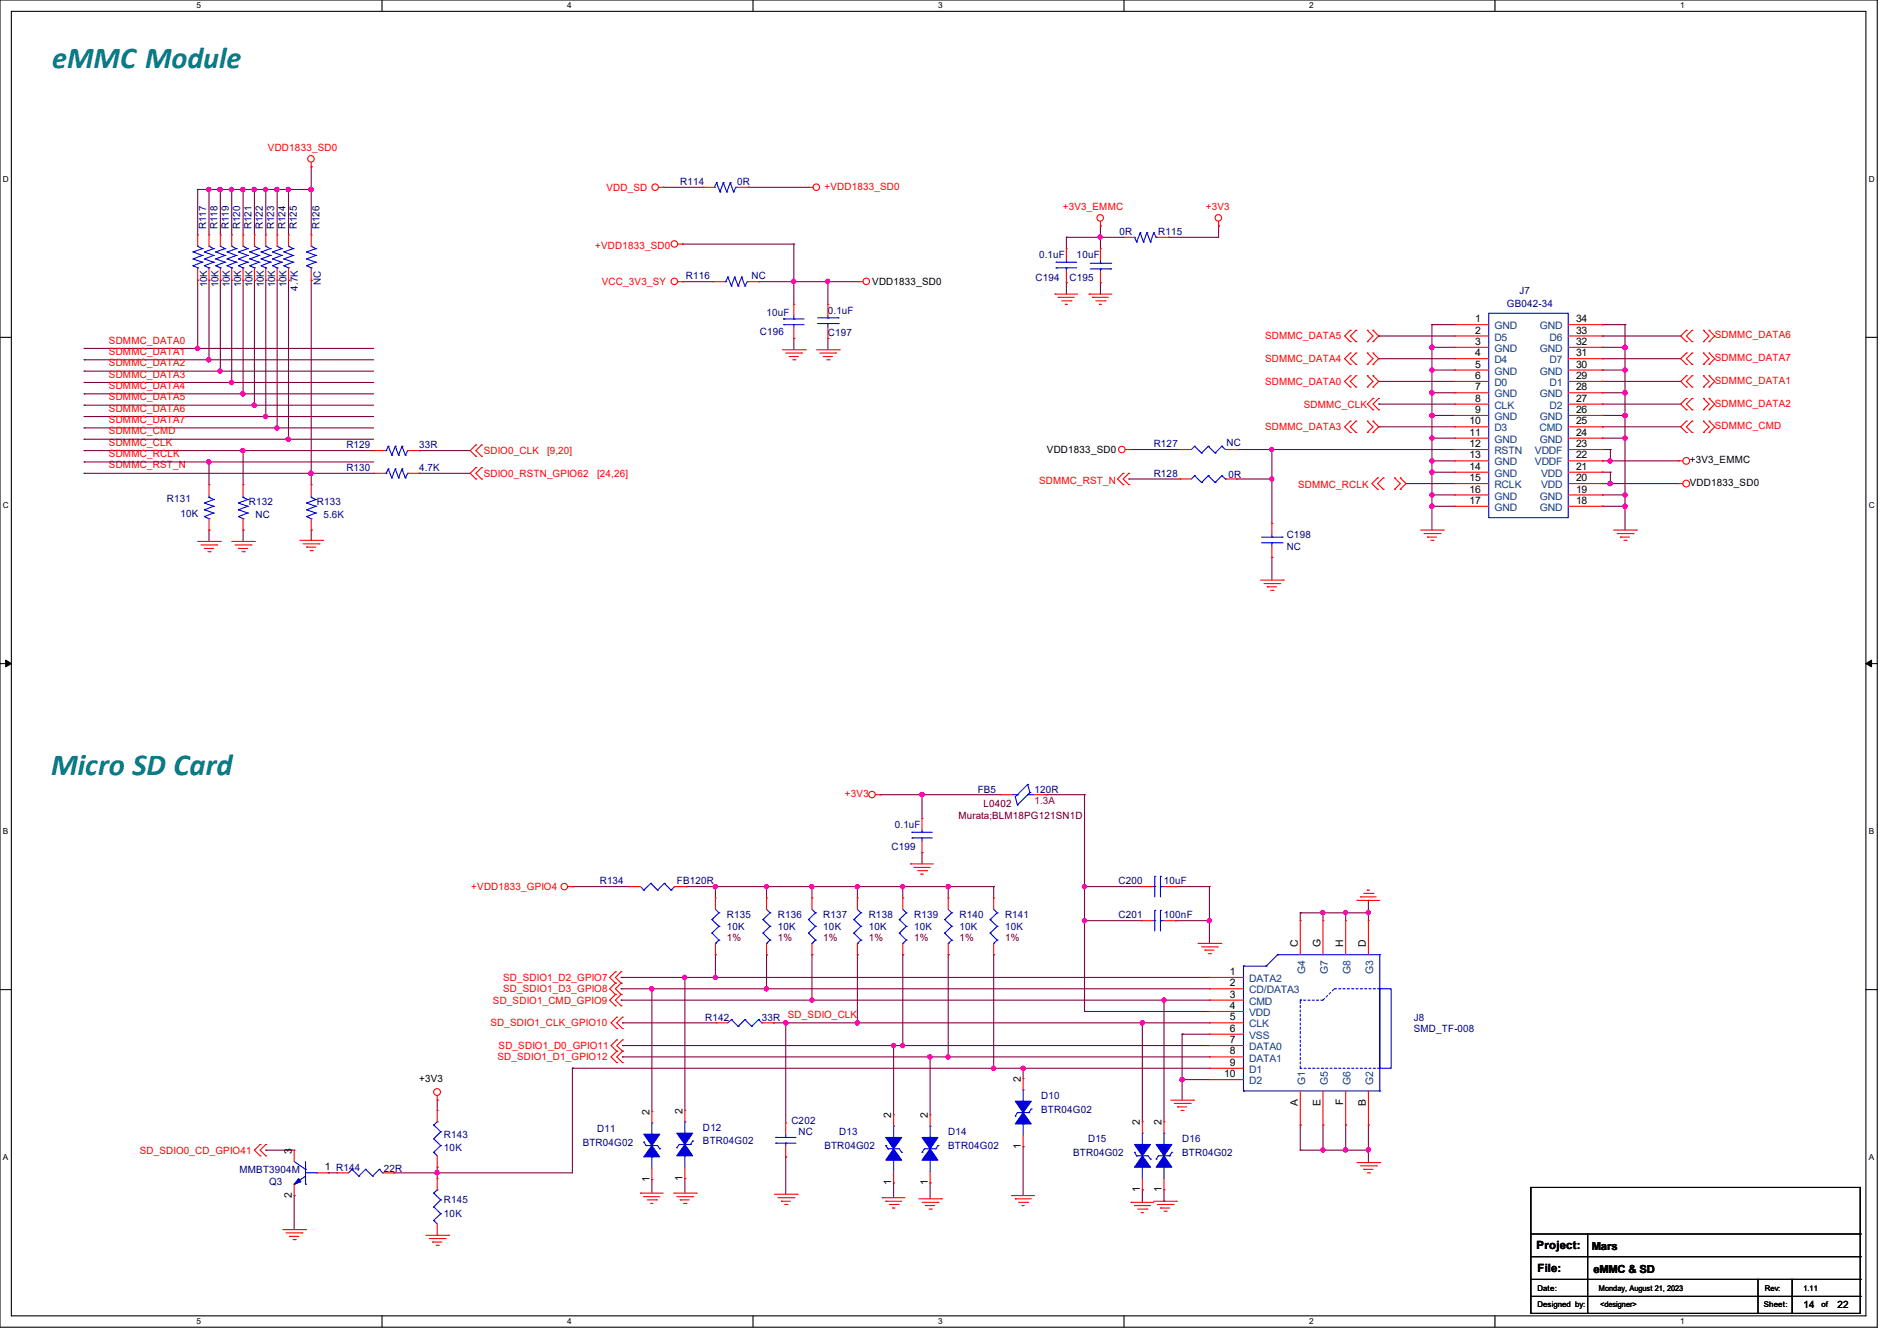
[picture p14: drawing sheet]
<svg xmlns="http://www.w3.org/2000/svg" width="297mm" height="210mm" viewBox="0 0 297 210" stroke-linecap="round" stroke-linejoin="round" font-family="sans-serif">
<defs><g id="words">
<text font-size="4.8" fill="#008080" x="8" y="121.4">Micro SD Card</text>
<text font-size="4.7" fill="#008080" x="8.2" y="10.6">eMMC Module</text>
<g font-size="1.8">
<text x="240.6" y="195.6">Project:</text>
<text x="240.7" y="199.2">File:</text>
</g>
<g font-size="1.7">
<text x="249.3" y="195.7">Mars</text>
<text x="249.5" y="199.3">eMMC &amp; SD</text>
</g>
<g font-size="1.6" fill="#f00">
<text x="42" y="23.7">VDD1833_SD0</text>
<text x="95" y="29.9">VDD_SD</text>
<text x="129.1" y="29.7">+VDD1833_SD0</text>
<text x="166.4" y="32.9">+3V3_EMMC</text>
<text x="188.8" y="32.9">+3V3</text>
<text x="93.2" y="38.9">+VDD1833_SD0</text>
<text x="94.2" y="44.7">VCC_3V3_SY</text>
<text x="17.1" y="53.8">SDMMC_DATA0</text>
<text x="198.1" y="53.2">SDMMC_DATA5</text>
<text x="268.5" y="53">SDMMC_DATA6</text>
<text x="17.1" y="55.6">SDMMC_DATA1</text>
<text x="17.1" y="57.4">SDMMC_DATA2</text>
<text x="17.1" y="59.1">SDMMC_DATA3</text>
<text x="198.1" y="56.7">SDMMC_DATA4</text>
<text x="268.5" y="56.6">SDMMC_DATA7</text>
<text x="17.1" y="60.9">SDMMC_DATA4</text>
<text x="17.1" y="62.7">SDMMC_DATA5</text>
<text x="17.1" y="64.5">SDMMC_DATA6</text>
<text x="198.1" y="60.3">SDMMC_DATA0</text>
<text x="204.1" y="63.8">SDMMC_CLK</text>
<text x="268.5" y="60.1">SDMMC_DATA1</text>
<text x="268.5" y="63.7">SDMMC_DATA2</text>
<text x="17.1" y="66.3">SDMMC_DATA7</text>
<text x="17.1" y="69.8">SDMMC_CLK</text>
<text x="17.1" y="68">SDMMC_CMD</text>
<text x="17.1" y="71.6">SDMMC_RCLK</text>
<text x="75.7" y="71.1">SDIO0_CLK</text>
<text x="85.7" y="71.1">[9,20]</text>
<text x="198.1" y="67.4">SDMMC_DATA3</text>
<text x="268.5" y="67.2">SDMMC_CMD</text>
<text x="17.1" y="73.4">SDMMC_RST_N</text>
<text x="75.7" y="74.7">SDIO0_RSTN_GPIO62</text>
<text x="93.5" y="74.7">[24,26]</text>
<text x="162.7" y="75.8">SDMMC_RST_N</text>
<text x="203.2" y="76.5">SDMMC_RCLK</text>
<text x="132.3" y="124.8">+3V3</text>
<text x="73.8" y="139.4">+VDD1833_GPIO4</text>
<text x="78.8" y="153.6">SD_SDIO1_D2_GPIO7</text>
<text x="78.8" y="155.4">SD_SDIO1_D3_GPIO8</text>
<text x="76.8" y="160.7">SD_SDIO1_CLK_GPIO10</text>
<text x="77.2" y="157.2">SD_SDIO1_CMD_GPIO9</text>
<text x="123.4" y="159.4">SD_SDIO_CLK</text>
<text x="77.9" y="166.1">SD_SDIO1_D1_GPIO12</text>
<text x="78.1" y="164.3">SD_SDIO1_D0_GPIO11</text>
<text x="21.9" y="180.7">SD_SDIO0_CD_GPIO41</text>
</g>
<g font-size="1.6" fill="#000080">
<text x="106.5" y="29">R114</text>
<text x="115.4" y="29">0R</text>
<text x="32.3" y="35.9" transform="rotate(-90 32.3 35.9)">R117</text>
<text x="34" y="35.9" transform="rotate(-90 34 35.9)">R118</text>
<text x="35.8" y="35.9" transform="rotate(-90 35.8 35.9)">R119</text>
<text x="37.6" y="35.9" transform="rotate(-90 37.6 35.9)">R120</text>
<text x="39.4" y="35.9" transform="rotate(-90 39.4 35.9)">R121</text>
<text x="41.1" y="35.9" transform="rotate(-90 41.1 35.9)">R122</text>
<text x="42.9" y="35.9" transform="rotate(-90 42.9 35.9)">R123</text>
<text x="44.7" y="35.9" transform="rotate(-90 44.7 35.9)">R124</text>
<text x="46.5" y="35.9" transform="rotate(-90 46.5 35.9)">R125</text>
<text x="50" y="35.9" transform="rotate(-90 50 35.9)">R126</text>
<text x="162.7" y="40.4">0.1uF</text>
<text x="168.6" y="40.4">10uF</text>
<text x="175.3" y="36.8">0R</text>
<text x="181.4" y="36.8">R115</text>
<text x="32.4" y="45" transform="rotate(-90 32.4 45)">10K</text>
<text x="34.2" y="45" transform="rotate(-90 34.2 45)">10K</text>
<text x="36" y="45" transform="rotate(-90 36 45)">10K</text>
<text x="37.8" y="45" transform="rotate(-90 37.8 45)">10K</text>
<text x="39.5" y="45" transform="rotate(-90 39.5 45)">10K</text>
<text x="41.3" y="45" transform="rotate(-90 41.3 45)">10K</text>
<text x="43.1" y="45" transform="rotate(-90 43.1 45)">10K</text>
<text x="44.9" y="45" transform="rotate(-90 44.9 45)">10K</text>
<text x="46.7" y="45.5" transform="rotate(-90 46.7 45.5)">4.7K</text>
<text x="50.2" y="44.6" transform="rotate(-90 50.2 44.6)">NC</text>
<text x="107.4" y="43.8">R116</text>
<text x="117.7" y="43.8">NC</text>
<text x="162.1" y="43.9">C194</text>
<text x="167.5" y="43.9">C195</text>
<text x="237.9" y="46.1">J7</text>
<text x="119" y="52.4">C196</text>
<text x="120" y="49.4">10uF</text>
<text x="129.6" y="52.7">C197</text>
<text x="129.6" y="49.1">0.1uF</text>
<text x="235.9" y="48">GB042-34</text>
<text x="54.2" y="70.2">R129</text>
<text x="65.6" y="70.2">33R</text>
<text x="180.6" y="70.1">R127</text>
<text x="192" y="69.9">NC</text>
<text x="54.2" y="73.8">R130</text>
<text x="65.6" y="73.8">4.7K</text>
<text x="180.6" y="74.7">R128</text>
<text x="192.4" y="74.9">0R</text>
<text x="26.1" y="78.6">R131</text>
<text x="28.3" y="80.9">10K</text>
<text x="38.9" y="79.1">R132</text>
<text x="40" y="81.1">NC</text>
<text x="49.6" y="79.1">R133</text>
<text x="50.7" y="81.1">5.6K</text>
<text x="201.5" y="84.3">C198</text>
<text x="201.5" y="86.1">NC</text>
<text x="153.1" y="124.1">FB5</text>
<text x="162" y="124.1">120R</text>
<text x="140.1" y="129.6">0.1uF</text>
<text x="139.6" y="133.2">C199</text>
<text x="93.9" y="138.5">R134</text>
<text x="106" y="138.5">FB120R</text>
<text x="113.8" y="143.8">R135</text>
<text x="121.8" y="143.8">R136</text>
<text x="128.9" y="143.8">R137</text>
<text x="136" y="143.8">R138</text>
<text x="143.1" y="143.8">R139</text>
<text x="150.2" y="143.8">R140</text>
<text x="157.4" y="143.8">R141</text>
<text x="175.1" y="143.8">C201</text>
<text x="175.1" y="138.5">C200</text>
<text x="182.2" y="143.8">100nF</text>
<text x="182.2" y="138.5">10uF</text>
<text x="113.8" y="145.6">10K</text>
<text x="121.8" y="145.6">10K</text>
<text x="128.9" y="145.6">10K</text>
<text x="136" y="145.6">10K</text>
<text x="143.1" y="145.6">10K</text>
<text x="150.2" y="145.6">10K</text>
<text x="157.4" y="145.6">10K</text>
<text x="110.4" y="159.8">R142</text>
<text x="119.3" y="159.8">33R</text>
<text x="221.4" y="159.8">J8</text>
<text x="221.4" y="161.6">SMD_TF-008</text>
<text x="163" y="172.1">D10</text>
<text x="69.5" y="178.2">R143</text>
<text x="91.2" y="179.4">BTR04G02</text>
<text x="93.5" y="177.3">D11</text>
<text x="110.1" y="177.1">D12</text>
<text x="110.1" y="179.2">BTR04G02</text>
<text x="123.9" y="176">C202</text>
<text x="125" y="177.8">NC</text>
<text x="129.1" y="180">BTR04G02</text>
<text x="131.4" y="177.8">D13</text>
<text x="148.5" y="177.8">D14</text>
<text x="148.5" y="180">BTR04G02</text>
<text x="163" y="174.2">BTR04G02</text>
<text x="170.3" y="178.9">D15</text>
<text x="185.1" y="178.9">D16</text>
<text x="37.5" y="183.7">MMBT3904M</text>
<text x="42.1" y="185.6">Q3</text>
<text x="60.1" y="183.5">22R</text>
<text x="69.5" y="180.3">10K</text>
<text x="168" y="181">BTR04G02</text>
<text x="185.1" y="181">BTR04G02</text>
<text x="69.5" y="188.5">R145</text>
<text x="69.5" y="190.6">10K</text>
</g>
<g font-size="1.6">
<text x="136.6" y="44.7">VDD1833_SD0</text>
<text x="231" y="50.5">1</text>
<text x="231" y="52.2">2</text>
<text x="246.8" y="50.5">34</text>
<text x="246.8" y="52.2">33</text>
<text x="231" y="54">3</text>
<text x="231" y="55.8">4</text>
<text x="231" y="57.6">5</text>
<text x="231" y="59.4">6</text>
<text x="246.8" y="54">32</text>
<text x="246.8" y="55.8">31</text>
<text x="246.8" y="57.6">30</text>
<text x="246.8" y="59.4">29</text>
<text x="231" y="61.1">7</text>
<text x="231" y="62.9">8</text>
<text x="231" y="64.7">9</text>
<text x="246.8" y="61.1">28</text>
<text x="246.8" y="62.9">27</text>
<text x="246.8" y="64.7">26</text>
<text x="163.9" y="70.9">VDD1833_SD0</text>
<text x="230.1" y="66.5">10</text>
<text x="230.1" y="68.2">11</text>
<text x="230.1" y="70">12</text>
<text x="230.1" y="71.8">13</text>
<text x="246.8" y="66.5">25</text>
<text x="246.8" y="68.2">24</text>
<text x="246.8" y="70">23</text>
<text x="246.8" y="71.8">22</text>
<text x="230.1" y="73.6">14</text>
<text x="230.1" y="75.4">15</text>
<text x="230.1" y="77.1">16</text>
<text x="246.8" y="73.6">21</text>
<text x="246.8" y="75.4">20</text>
<text x="246.8" y="77.1">19</text>
<text x="264.6" y="76.1">VDD1833_SD0</text>
<text x="264.6" y="72.6">+3V3_EMMC</text>
<text x="230.1" y="78.9">17</text>
<text x="246.8" y="78.9">18</text>
<text x="203.2" y="148.3" transform="rotate(-90 203.2 148.3)">C</text>
<text x="206.8" y="148.3" transform="rotate(-90 206.8 148.3)">G</text>
<text x="210.3" y="148.3" transform="rotate(-90 210.3 148.3)">H</text>
<text x="213.9" y="148.3" transform="rotate(-90 213.9 148.3)">D</text>
<text x="192.6" y="154.5">2</text>
<text x="192.6" y="152.7">1</text>
<text x="192.6" y="156.3">3</text>
<text x="192.6" y="158">4</text>
<text x="192.6" y="159.8">5</text>
<text x="192.6" y="161.6">6</text>
<text x="192.6" y="163.4">7</text>
<text x="192.6" y="165.1">8</text>
<text x="192.6" y="166.9">9</text>
<text x="65.6" y="169.5">+3V3</text>
<text x="159.8" y="169.5" transform="rotate(-90 159.8 169.5)">2</text>
<text x="191.7" y="168.7">10</text>
<text x="203.2" y="173.2" transform="rotate(-90 203.2 173.2)">A</text>
<text x="206.8" y="173.2" transform="rotate(-90 206.8 173.2)">E</text>
<text x="210.3" y="173.1" transform="rotate(-90 210.3 173.1)">F</text>
<text x="213.9" y="173.2" transform="rotate(-90 213.9 173.2)">B</text>
<text x="101.7" y="174.6" transform="rotate(-90 101.7 174.6)">2</text>
<text x="106.9" y="174.5" transform="rotate(-90 106.9 174.5)">2</text>
<text x="139.5" y="175.1" transform="rotate(-90 139.5 175.1)">2</text>
<text x="145.2" y="175.1" transform="rotate(-90 145.2 175.1)">2</text>
<text x="159.8" y="179.9" transform="rotate(-90 159.8 179.9)">1</text>
<text x="178.5" y="176.2" transform="rotate(-90 178.5 176.2)">2</text>
<text x="181.9" y="176.2" transform="rotate(-90 181.9 176.2)">2</text>
<text x="45.7" y="180.7" transform="rotate(-90 45.7 180.7)">3</text>
<text x="50.8" y="183.3">1 R144</text>
<text x="101.7" y="185.1" transform="rotate(-90 101.7 185.1)">1</text>
<text x="106.9" y="184.9" transform="rotate(-90 106.9 184.9)">1</text>
<text x="139.5" y="185.6" transform="rotate(-90 139.5 185.6)">1</text>
<text x="145.2" y="185.6" transform="rotate(-90 145.2 185.6)">1</text>
<text x="45.7" y="187.6" transform="rotate(-90 45.7 187.6)">2</text>
<text x="178.5" y="186.7" transform="rotate(-90 178.5 186.7)">1</text>
<text x="181.9" y="186.7" transform="rotate(-90 181.9 186.7)">1</text>
<text x="282.4" y="204.8">14</text>
<text x="287.7" y="204.8">22</text>
</g>
<g font-size="1.6" fill="#004080">
<text x="234" y="51.6">GND</text>
<text x="234" y="53.3">D5</text>
<text x="241.1" y="51.6">GND</text>
<text x="242.6" y="53.3">D6</text>
<text x="234" y="55.1">GND</text>
<text x="234" y="56.9">D4</text>
<text x="234" y="58.7">GND</text>
<text x="241.1" y="55.1">GND</text>
<text x="241.1" y="58.7">GND</text>
<text x="242.6" y="56.9">D7</text>
<text x="234" y="60.5">D0</text>
<text x="234" y="62.2">GND</text>
<text x="234" y="64">CLK</text>
<text x="234" y="65.8">GND</text>
<text x="241.1" y="62.2">GND</text>
<text x="241.1" y="65.8">GND</text>
<text x="242.6" y="60.5">D1</text>
<text x="242.6" y="64">D2</text>
<text x="234" y="67.6">D3</text>
<text x="234" y="69.3">GND</text>
<text x="234" y="71.1">RSTN</text>
<text x="240.3" y="71.1">VDDF</text>
<text x="241" y="67.6">CMD</text>
<text x="241.1" y="69.3">GND</text>
<text x="234" y="72.9">GND</text>
<text x="234" y="74.7">GND</text>
<text x="234" y="76.5">RCLK</text>
<text x="240.3" y="72.9">VDDF</text>
<text x="241.3" y="74.7">VDD</text>
<text x="241.3" y="76.5">VDD</text>
<text x="234" y="78.2">GND</text>
<text x="234" y="80">GND</text>
<text x="241.1" y="78.2">GND</text>
<text x="241.1" y="80">GND</text>
<text x="195.6" y="155.6">CD/DATA3</text>
<text x="195.6" y="153.8">DATA2</text>
<text x="204.3" y="152.6" transform="rotate(-90 204.3 152.6)">G4</text>
<text x="207.9" y="152.6" transform="rotate(-90 207.9 152.6)">G7</text>
<text x="211.5" y="152.6" transform="rotate(-90 211.5 152.6)">G8</text>
<text x="215" y="152.6" transform="rotate(-90 215 152.6)">G3</text>
<text x="195.6" y="157.4">CMD</text>
<text x="195.6" y="159.1">VDD</text>
<text x="195.6" y="160.9">CLK</text>
<text x="195.6" y="162.7">VSS</text>
<text x="195.6" y="164.5">DATA0</text>
<text x="195.6" y="166.2">DATA1</text>
<text x="195.6" y="168">D1</text>
<text x="195.6" y="169.8">D2</text>
<text x="204.3" y="170" transform="rotate(-90 204.3 170)">G1</text>
<text x="207.9" y="170" transform="rotate(-90 207.9 170)">G5</text>
<text x="211.5" y="170" transform="rotate(-90 211.5 170)">G6</text>
<text x="215" y="170" transform="rotate(-90 215 170)">G2</text>
</g>
<text font-size="1.6" fill="#800040" x="162" y="125.9">1.3A</text>
<g font-size="1.6" fill="#800000">
<text x="150.1" y="128.2">Murata;BLM18PG121SN1D</text>
<text x="154" y="126.4">L0402</text>
<text x="113.8" y="147.4">1%</text>
<text x="121.8" y="147.4">1%</text>
<text x="128.9" y="147.4">1%</text>
<text x="136" y="147.4">1%</text>
<text x="143.1" y="147.4">1%</text>
<text x="150.2" y="147.4">1%</text>
<text x="157.4" y="147.4">1%</text>
</g>
<g font-size="1.3">
<text x="30.8" y="1.3">5</text>
<text x="88.8" y="1.3">4</text>
<text x="146.9" y="1.3">3</text>
<text x="205" y="1.3">2</text>
<text x="263.1" y="1.3">1</text>
<text x=".5" y="28.4">D</text>
<text x="292.6" y="28.4">D</text>
<text x=".5" y="79.5">C</text>
<text x="292.6" y="79.5">C</text>
<text x=".5" y="130.6">B</text>
<text x="292.6" y="130.6">B</text>
<text x=".5" y="181.7">A</text>
<text x="292.6" y="181.7">A</text>
<text x="30.8" y="207.4">5</text>
<text x="88.8" y="207.4">4</text>
<text x="146.9" y="207.4">3</text>
<text x="205" y="207.4">2</text>
<text x="263.1" y="207.4">1</text>
</g>
<g font-size="1.2">
<text x="240.7" y="202.2">Date:</text>
<text x="250.4" y="202.2">Monday, August 21, 2023</text>
<text x="276.3" y="202.2">Rev:</text>
<text x="282.4" y="202.2">1.11</text>
<text x="240.7" y="204.7">Designed by:</text>
<text x="250.5" y="204.7">&lt;designer&gt;</text>
<text x="276.1" y="204.7">Sheet:</text>
<text x="285.2" y="204.7">of</text>
</g>
</g></defs>
<path d="M0 0h293.9v207.9h-293.9zM1.8 1.8h290.3v204.3h-290.3z" fill="none" stroke="#000" stroke-width=".17"/>
<g fill="#fff">
<path d="M30.8 .2h.7v1.4h-.7z"/>
<path d="M30.8 206.2h.7v1.4h-.7z"/>
</g>
<path d="M59.8 0v1.8M59.8 206.1v1.8" fill="none" stroke="#000" stroke-width=".17"/>
<g fill="#fff">
<path d="M88.8 .2h.7v1.4h-.7z"/>
<path d="M88.8 206.2h.7v1.4h-.7z"/>
</g>
<path d="M117.9 0v1.8M117.9 206.1v1.8" fill="none" stroke="#000" stroke-width=".17"/>
<g fill="#fff">
<path d="M146.9 .2h.7v1.4h-.7z"/>
<path d="M146.9 206.2h.7v1.4h-.7z"/>
</g>
<path d="M176 0v1.8M176 206.1v1.8" fill="none" stroke="#000" stroke-width=".17"/>
<g fill="#fff">
<path d="M205 .2h.7v1.4h-.7z"/>
<path d="M205 206.2h.7v1.4h-.7z"/>
</g>
<path d="M234.1 0v1.8M234.1 206.1v1.8" fill="none" stroke="#000" stroke-width=".17"/>
<g fill="#fff">
<path d="M263.1 .2h.6v1.4h-.6z"/>
<path d="M263.1 206.2h.6v1.4h-.6z"/>
<path d="M.5 27.3h.9v1.4h-.9z"/>
<path d="M292.6 27.3h.9v1.4h-.9z"/>
<path d="M.5 78.4h.9v1.4h-.9z"/>
<path d="M292.6 78.4h.9v1.4h-.9z"/>
</g>
<path d="M0 52.8h1.8M292.1 52.8h1.8" fill="none" stroke="#000" stroke-width=".17"/>
<g fill="#fff">
<path d="M.5 129.5h.8v1.4h-.8z"/>
<path d="M292.6 129.5h.8v1.4h-.8z"/>
</g>
<path d="M0 103.9h1.8M292.1 103.9h1.8" fill="none" stroke="#000" stroke-width=".17"/>
<path d="M.9 103.4l.9 .5-.9 .5zM292.1 103.9l.9-.5v1z" fill="#000" stroke="#000" stroke-width=".16"/>
<g fill="#fff">
<path d="M.5 180.5h.8v1.4h-.8z"/>
<path d="M292.6 180.5h.8v1.4h-.8z"/>
</g>
<g fill="none" stroke="#000" stroke-width=".17">
<path d="M0 155h1.8M292.1 155h1.8M239.7 186h51.6v19.7h-51.6zM239.7 193.3h51.6M239.7 196.8h51.6M248.6 193.3v12.4M291.3 193.3h.1M291.3 196.8h.1M239.7 200.4h51.6M239.7 203h51.6M248.6 205.7h.1M275.3 205.7h.1"/>
<path d="M275.3 200.4v5.3M280.6 205.7h.1M280.6 200.4v5.3M291.3 200.4h.1M291.3 203h.1"/>
</g>
<g fill="none" stroke="#800040" stroke-width=".17">
<path d="M30.9 29.7h.1M30.9 29.7v7.1M30.9 29.7h17.8M32.7 29.7h.1M32.7 29.7v7.1M34.5 29.7h.1M34.5 29.7v7.1M36.3 29.7h.1M36.3 29.7v7.1M38.1 29.7h.1M38.1 29.7v7.1M39.8 29.7h.1"/>
<path d="M39.8 29.7v7.1M41.6 29.7h.1M41.6 29.7v7.1M43.4 29.7h.1M43.4 29.7v7.1M45.2 29.7h.1M45.2 29.7v7.1M48.7 29.7h.1M48.7 26.1h.1M48.7 26.1v10.7M103.8 29.3h.1M103.8 29.3h6.3"/>
<path d="M106.8 38.2h.1M106.8 38.2h17.5M117.2 29.3h.1M117.2 29.3h9.4M124.3 38.2h.1M124.3 38.2v9.5M167 37.2h.1M167 37.2h8.9M167 37.2v1.7M172.3 35.4h.1M172.3 37.2h.1M172.3 35.4v3.5"/>
<path d="M183 37.2h.1M190.8 35.4h.1M190.8 35.4v1.8h-7.8M13.2 54.6h.1M13.2 56.3h.1M13.2 58.1h.1M13.2 59.9h.1M13.2 54.6h45.3M13.2 56.3h45.3M13.2 58.1h45.3M13.2 59.9h45.3M30.9 43.9h.1"/>
<path d="M30.9 54.6h.1M30.9 43.9v10.7M32.7 43.9h.1M32.7 56.3h.1M32.7 43.9v12.4M34.5 43.9h.1M34.5 58.1h.1M34.5 43.9v14.2M36.3 43.9h.1M36.3 59.9h.1M36.3 43.9v16M38.1 43.9h.1"/>
<path d="M38.1 43.9v17.8M39.8 43.9h.1M39.8 43.9v19.6M41.6 43.9h.1M41.6 43.9v21.3M43.4 43.9h.1M43.4 43.9v23.1M45.2 43.9h.1M45.2 43.9v24.9M48.7 43.9h.1M48.7 43.9v32M106.8 44.1h.1"/>
<path d="M106.8 44.1h4.9M118.8 44.1h.1M118.8 44.1h15.6M124.3 53h.1M124.3 44.1h.1M124.3 53v1.8M129.6 53h.1M129.6 44.1h.1M129.6 44.1v3.6M129.6 53v1.8M167 44.3h.1M167 44.3v1.8"/>
<path d="M172.3 44.3h.1M172.3 44.3v1.8M215.9 59.7h.1M215.9 52.6h.1M215.9 56.2h.1M215.9 52.6h11.9M215.9 56.2h11.9M215.9 59.7h11.9M224.2 50.8h.1M224.2 54.4h.1M224.2 58h.1M224.2 50.8h3.6"/>
<path d="M224.2 50.8v32.2M224.2 54.4h3.6M224.2 58h3.6M250.9 52.6h.1M250.9 56.2h.1M250.9 59.7h.1M250.9 50.8h.1M250.9 54.4h.1M250.9 58h.1M250.9 52.6h12.2M250.9 56.2h12.2M250.9 59.7h12.2"/>
<path d="M250.9 50.8h3.5M250.9 54.4h3.5M250.9 58h3.5M254.4 50.8h.1M254.4 54.4h.1M254.4 58h.1M254.4 50.8v32.2M13.2 74.1h.1M13.2 61.7h.1M13.2 63.5h.1M13.2 65.2h.1M13.2 67h.1"/>
<path d="M13.2 70.6h.1M13.2 68.8h.1M13.2 72.3h.1M13.2 74.1h45.3M13.2 61.7h45.3M13.2 63.5h45.3M13.2 65.2h45.3M13.2 67h45.3M13.2 70.6h45.3M13.2 68.8h45.3M13.2 72.3h45.3M32.7 72.3h.1"/>
<path d="M32.7 72.3v3.6M38.1 61.7h.1M38.1 70.6h.1M38.1 70.6v5.3M39.8 63.5h.1M41.6 65.2h.1M43.4 67h.1M45.2 68.8h.1M48.7 74.1h.1M65.6 70.6h.1M65.6 74.1h.1M65.6 74.1h8"/>
<path d="M65.6 70.6h8M176.7 75h.1M176.7 75h8M176.9 70.4h.1M176.9 70.4h7.8M193.6 70.4h.1M193.6 75h.1M193.6 70.4h34.2M193.6 75h5.5M199.1 70.4h.1M199.1 75h.1M199.1 70.4v11.6"/>
<path d="M215.9 66.8h.1M215.9 63.3h.1M215.9 63.3h11.9M215.9 66.8h11.9M220.1 75.7h.1M220.1 75.7h7.7M224.2 61.5h.1M224.2 65.1h.1M224.2 68.6h.1M224.2 72.2h.1M224.2 74h.1M224.2 77.5h.1"/>
<path d="M224.2 79.3h.1M224.2 72.2h3.6M224.2 74h3.6M224.2 61.5h3.6M224.2 65.1h3.6M224.2 68.6h3.6M224.2 77.5h3.6M224.2 79.3h3.6M250.9 70.4h.1M250.9 74h.1M250.9 63.3h.1M250.9 75.7h.1"/>
<path d="M250.9 72.2h.1M250.9 61.5h.1M250.9 65.1h.1M250.9 68.6h.1M250.9 77.5h.1M250.9 79.3h.1M250.9 66.8h.1M250.9 70.4h1.2M250.9 72.2h11.9M250.9 74h1.2M250.9 75.7h11.9M250.9 63.3h12.2"/>
<path d="M250.9 66.8h12.2M250.9 61.5h3.5M250.9 65.1h3.5M250.9 68.6h3.5M250.9 77.5h3.5M250.9 79.3h3.5M252.1 72.2h.1M252.1 75.7h.1M252.1 74h.1M252.1 70.4h.1M252.1 70.4v1.8M252.1 74v1.7"/>
<path d="M254.4 61.5h.1M254.4 65.1h.1M254.4 68.6h.1M254.4 77.5h.1M254.4 79.3h.1M32.7 83h.1M32.7 83v1.8M38.1 83h.1M38.1 83v1.8M48.7 83h.1M48.7 83v1.6M199.1 87.3h.1"/>
<path d="M199.1 87.3v3.5M89.6 138.9h.1M89.6 138.9h8.9M107.4 138.9h.1M107.4 138.9h48.2M112 138.9h.1M112 138.9v1.7M120 138.9h.1M120 138.9v1.7M127.1 138.9h.1M127.1 138.9v1.7M134.2 138.9h.1"/>
<path d="M134.2 138.9v1.7M137.8 124.5h.1M137.8 124.5h18.8M141.4 138.9h.1M141.4 138.9v1.7M144.4 133.5h.1M144.4 124.5h.1M144.4 124.5v3.7M144.4 133.5v1.8M148.5 138.9h.1M148.5 138.9v1.7M155.6 138.9h.1"/>
<path d="M155.6 138.9v1.7M163.7 124.5h.1M163.7 124.5h6.1M169.8 124.5h.1M169.8 138.9h.1M169.8 138.9h8.9M169.8 124.5v33.9M184 138.9h.1M184 138.9h5.4M189.4 138.9h.1M189.4 138.9v8.8M97.2 156.6h.1"/>
<path d="M97.2 154.9h.1M97.2 153.1h.1M97.2 153.1h92.2M97.2 154.9h92.2M97.2 156.6h92.2M102.1 154.9h.1M102.1 154.9v19.2M107.2 153.1h.1M107.2 153.1v20.8M112 149.5h.1M112 153.1h.1M112 149.5v3.6"/>
<path d="M120 149.5h.1M120 154.9h.1M120 149.5v5.4M127.1 149.5h.1M127.1 156.6h.1M127.1 149.5v7.1M134.2 149.5h.1M134.2 149.5v10.7M141.4 149.5h.1M141.4 149.5v14.2M148.5 149.5h.1M148.5 149.5v16"/>
<path d="M155.6 149.5h.1M155.6 149.5v17.8M169.8 158.4h.1M169.8 144.2h.1M169.8 158.4h19.6M169.8 144.2h8.9M182.2 156.6h.1M182.2 156.6v19.1M184 144.2h.1M184 144.2h5.4M189.4 144.2h.1M203.6 143h.1"/>
<path d="M203.6 143v1.2M203.6 143h10.6M207.1 143h.1M207.1 143v1.2M210.7 143h.1M210.7 143v1.2M214.2 141h.1M214.2 143h.1M214.2 141v3.2M68.5 172.3h.1M68.5 172.3v1.6M89.6 167.3h.1"/>
<path d="M89.6 167.3h99.8M89.6 167.3v16.4h-27.9M97.5 163.7h.1M97.5 165.5h.1M97.5 160.2h.1M97.5 165.5h91.9M97.5 163.7h91.9M97.5 160.2h14.7M121.1 160.2h.1M121.1 160.2h68.3M123 160.2h.1M123 160.2v15.7"/>
<path d="M134.2 160.2h.1M139.9 163.7h.1M139.9 163.7v10.9M141.4 163.7h.1M145.6 165.5h.1M145.6 165.5v9.1M148.5 165.5h.1M155.6 167.3h.1M160.2 179.6h.1M160.2 167.3h.1M160.2 167.3v1.6M160.2 179.6v7.6"/>
<path d="M178.9 160.2h.1M178.9 160.2v15.5M185.1 162h.1M185.1 169.1h.1M185.1 162v10.3M185.1 162h4.3M185.1 169.1h4.3M203.6 176.2h.1M203.6 176.2v3.9M207.1 176.2h.1M207.1 176.2v3.9M210.7 176.2h.1"/>
<path d="M210.7 176.2v3.9M214.2 176.2h.1M214.2 176.2v5.9M41.6 180.1h.1M41.6 180.1h4.5M46.1 187.2h.1M46.1 187.2v5.4M51.4 183.7h.1M51.4 183.7h1.4M61.7 183.7h.1M68.5 183.7h.1M68.5 182.8h.1"/>
<path d="M68.5 182.8v1.8M102.1 184.7h.1M102.1 184.7v2.2M107.2 184.6h.1M107.2 184.6v2.3M123 181.2h.1M123 181.2v5.8M139.9 185.3h.1M139.9 185.3v2.3M145.6 185.3h.1M145.6 185.3v2.4M178.9 186.4h.1"/>
<path d="M178.9 186.4v1.9M182.2 186.4h.1M182.2 188.1h.1M182.2 186.4v1.7M182.2 188.1h.2M203.6 180.1h.1M203.6 180.1h10.6M207.1 180.1h.1M210.7 180.1h.1M214.2 180.1h.1"/>
</g>
<g fill="#f0f" stroke="#f0f" stroke-width=".17">
<circle cx="172.3" cy="37.1" r=".34"/>
<circle cx="30.9" cy="54.6" r=".34"/>
<circle cx="32.7" cy="56.3" r=".34"/>
<circle cx="34.5" cy="58.1" r=".34"/>
<circle cx="36.2" cy="59.9" r=".34"/>
<circle cx="38" cy="61.7" r=".34"/>
<circle cx="39.8" cy="63.5" r=".34"/>
<circle cx="41.6" cy="65.2" r=".34"/>
<circle cx="45.1" cy="68.8" r=".34"/>
<circle cx="32.7" cy="29.7" r=".34"/>
<circle cx="41.6" cy="29.7" r=".34"/>
<circle cx="39.8" cy="29.7" r=".34"/>
<circle cx="38" cy="29.7" r=".34"/>
<circle cx="36.2" cy="29.7" r=".34"/>
<circle cx="34.5" cy="29.7" r=".34"/>
<circle cx="32.7" cy="72.3" r=".34"/>
<circle cx="48.7" cy="74.1" r=".34"/>
<circle cx="48.7" cy="29.7" r=".34"/>
<circle cx="38" cy="70.6" r=".34"/>
<circle cx="45.1" cy="29.7" r=".34"/>
<circle cx="43.3" cy="29.7" r=".34"/>
<circle cx="43.3" cy="67" r=".34"/>
<circle cx="252.1" cy="72.2" r=".34"/>
<circle cx="252.1" cy="75.7" r=".34"/>
<circle cx="224.2" cy="54.4" r=".34"/>
<circle cx="224.2" cy="58" r=".34"/>
<circle cx="224.2" cy="61.5" r=".34"/>
<circle cx="224.2" cy="68.6" r=".34"/>
<circle cx="224.2" cy="65.1" r=".34"/>
<circle cx="224.2" cy="72.2" r=".34"/>
<circle cx="224.2" cy="74" r=".34"/>
<circle cx="224.2" cy="77.5" r=".34"/>
<circle cx="224.2" cy="79.3" r=".34"/>
<circle cx="254.4" cy="54.4" r=".34"/>
<circle cx="254.4" cy="61.5" r=".34"/>
<circle cx="254.4" cy="58" r=".34"/>
<circle cx="254.4" cy="68.6" r=".34"/>
<circle cx="254.4" cy="65.1" r=".34"/>
<circle cx="254.4" cy="77.5" r=".34"/>
<circle cx="254.4" cy="79.3" r=".34"/>
<circle cx="199.1" cy="70.4" r=".33"/>
<circle cx="199.1" cy="75" r=".33"/>
<circle cx="112" cy="153.1" r=".33"/>
<circle cx="120" cy="154.9" r=".33"/>
<circle cx="182.2" cy="156.6" r=".33"/>
<circle cx="127.1" cy="156.6" r=".33"/>
<circle cx="148.4" cy="165.5" r=".33"/>
<circle cx="139.9" cy="163.7" r=".34"/>
<circle cx="145.6" cy="165.5" r=".34"/>
<circle cx="120" cy="138.9" r=".33"/>
<circle cx="134.2" cy="138.9" r=".33"/>
<circle cx="127.1" cy="138.9" r=".33"/>
<circle cx="141.3" cy="138.9" r=".33"/>
<circle cx="148.4" cy="138.9" r=".33"/>
<circle cx="123" cy="160.2" r=".34"/>
<circle cx="169.8" cy="144.2" r=".33"/>
<circle cx="189.3" cy="144.2" r=".33"/>
<circle cx="102" cy="154.9" r=".34"/>
<circle cx="107.2" cy="153.1" r=".34"/>
<circle cx="160.2" cy="167.3" r=".34"/>
<circle cx="178.9" cy="160.2" r=".34"/>
<circle cx="134.2" cy="160.2" r=".33"/>
<circle cx="169.8" cy="138.9" r=".33"/>
<circle cx="155.5" cy="167.3" r=".33"/>
<circle cx="112" cy="138.9" r=".33"/>
<circle cx="141.3" cy="163.7" r=".33"/>
<circle cx="124.2" cy="44.1" r=".34"/>
<circle cx="129.6" cy="44.1" r=".34"/>
<circle cx="144.4" cy="124.4" r=".34"/>
<circle cx="207.1" cy="180.1" r=".33"/>
<circle cx="214.2" cy="180.1" r=".33"/>
<circle cx="210.7" cy="180.1" r=".33"/>
<circle cx="214.2" cy="142.9" r=".33"/>
<circle cx="210.7" cy="142.9" r=".33"/>
<circle cx="207.1" cy="142.9" r=".33"/>
<circle cx="68.4" cy="183.6" r=".33"/>
<circle cx="185.1" cy="169.1" r=".34"/>
</g>
<g fill="none" stroke="#f00" stroke-width=".17">
<path d="M30.9 36.8h.1M30.9 36.8v1.8M32.7 36.8h.1M32.7 36.8v1.8M34.5 36.8h.1M34.5 36.8v1.8M36.3 36.8h.1M36.3 36.8v1.8M38.1 36.8h.1M38.1 36.8v1.8M39.8 36.8h.1M39.8 36.8v1.8"/>
<path d="M41.6 36.8h.1M41.6 36.8v1.8M43.4 36.8h.1M43.4 36.8v1.8M45.2 36.8h.1M45.2 36.8v1.8M48.7 26.1h.1M48.7 36.8h.1M48.7 25.4v.7M48.7 36.8v1.8M103.1 29.3h.7M103.8 29.3h.1"/>
<path d="M106.1 38.2h.7M106.8 38.2h.1M110.1 29.3h.1M110.1 29.3h1.7M115.4 29.3h1.8M117.2 29.3h.1M126.6 29.3h.1M126.6 29.3h.7M167 38.9h.1M167 38.9v1.8M172.3 35.4h.1M172.3 38.9h.1"/>
<path d="M172.3 34.7v.7M172.3 38.9v1.8M175.9 37.2h.1M175.9 37.2h1.7M181.2 37.2h1.8M183 37.2h.1M190.8 35.4h.1M190.8 34.7v.7M30.9 43.9h.1M30.9 42.1v1.8M32.7 43.9h.1M32.7 42.1v1.8"/>
<path d="M34.5 43.9h.1M34.5 42.1v1.8M36.3 43.9h.1M36.3 42.1v1.8M38.1 43.9h.1M38.1 42.1v1.8M39.8 43.9h.1M39.8 42.1v1.8M41.6 43.9h.1M41.6 42.1v1.8M43.4 43.9h.1M43.4 42.1v1.8"/>
<path d="M45.2 43.9h.1M45.2 42.1v1.8M48.7 43.9h.1M48.7 42.1v1.8M106.1 44.1h.7M106.8 44.1h.1M111.7 44.1h.1M111.7 44.1h1.8M117 44.1h1.8M118.8 44.1h.1M122.5 54.8h3.6M123 55.3h2.5"/>
<path d="M123.6 55.8h.1M123.6 55.8h1.4M124.1 56.3h.4M124.3 53h.1M124.3 47.7h.1M124.3 47.7v1.7M124.3 51.2v1.8M124.5 56.3h.1M125.5 55.3h.1M126.1 54.8h.1M127.8 54.8h3.6M128.4 55.3h2.5"/>
<path d="M128.9 55.8h.1M128.9 55.8h1.4M129.5 56.3h.3M129.6 47.7h.1M129.6 53h.1M129.6 47.7v1.7M129.6 51.2v1.8M129.8 56.3h.1M130.9 55.3h.1M131.4 54.8h.1M134.4 44.1h.1M134.4 44.1h.7"/>
<path d="M165.2 46.1h.1M165.2 46.1h3.5M165.7 46.6h.1M165.7 46.6h2.5M166.2 47.1h1.5M166.8 47.7h.1M166.8 47.7h.3M167 44.3h.1M167 42.5v1.8M167.7 47.1h.1M170.5 46.1h.1M170.5 46.1h3.6"/>
<path d="M171 46.6h.1M171 46.6h2.5M171.6 47.1h1.4M172.1 47.7h.1M172.1 47.7h.4M172.3 44.3h.1M172.3 42.5v1.8M173 47.1h.1M211.4 58.8h.1M211.4 57.1h.1M211.4 55.3h.1M211.4 53.5h.1"/>
<path d="M211.4 51.7h.1M211.4 58.8l-.9 .9 .9 .9M211.4 55.3l-.9 .9 .9 .9M211.4 51.7l-.9 .9 .9 .9M212.3 58.8h.1M212.3 57.1h.1M212.3 55.3h.1M212.3 53.5h.1M212.3 51.7h.1M212.3 58.8l-.9 .9 .9 .9M212.3 51.7l-.9 .9 .9 .9M212.3 55.3l-.9 .9 .9 .9"/>
<path d="M214.1 58.8h.1M214.1 57.1h.1M214.1 55.3h.1M214.1 53.5h.1M214.1 51.7h.1M214.1 58.8l.9 .9-.9 .9M214.1 55.3l.9 .9-.9 .9M214.1 51.7l.9 .9-.9 .9M215 58.8h.1M215 55.3h.1M215 57.1h.1M215 51.7h.1"/>
<path d="M215 53.5h.1M215 58.8l.9 .9-.9 .9M215 55.3l.9 .9-.9 .9M215 51.7l.9 .9-.9 .9M227.8 50.8h.1M227.8 52.6h.1M227.8 54.4h.1M227.8 56.2h.1M227.8 58h.1M227.8 59.7h.1M227.8 50.8h5.3M227.8 52.6h5.3"/>
<path d="M227.8 54.4h5.3M227.8 56.2h5.3M227.8 58h5.3M227.8 59.7h5.3M245.5 50.8h5.4M245.5 52.6h5.4M245.5 54.4h5.4M245.5 56.2h5.4M245.5 58h5.4M245.5 59.7h5.4M250.9 50.8h.1M250.9 52.6h.1"/>
<path d="M250.9 54.4h.1M250.9 56.2h.1M250.9 58h.1M250.9 59.7h.1M264 58.8h.1M264 51.7h.1M264 53.5h.1M264 55.3h.1M264 57.1h.1M264 58.8l-.9 .9 .9 .9M264 51.7l-.9 .9 .9 .9M264 55.3l-.9 .9 .9 .9"/>
<path d="M264.9 58.8h.1M264.9 53.5h.1M264.9 51.7h.1M264.9 57.1h.1M264.9 55.3h.1M264.9 58.8l-.9 .9 .9 .9M264.9 55.3l-.9 .9 .9 .9M264.9 51.7l-.9 .9 .9 .9M266.7 58.8h.1M266.7 53.5h.1M266.7 51.7h.1M266.7 57.1h.1"/>
<path d="M266.7 55.3h.1M266.7 55.3l.9 .9-.9 .9M266.7 58.8l.9 .9-.9 .9M266.7 51.7l.9 .9-.9 .9M267.6 58.8h.1M267.6 53.5h.1M267.6 51.7h.1M267.6 57.1h.1M267.6 55.3h.1M267.6 58.8l.9 .9-.9 .9M267.6 51.7l.9 .9-.9 .9M267.6 55.3l.9 .9-.9 .9"/>
<path d="M32.7 75.9h.1M32.7 75.9v1.8M38.1 75.9h.1M38.1 75.9v1.8M48.7 75.9h.1M48.7 75.9v1.8M58.5 74.1h.1M58.5 70.6h.1M58.5 74.1h1.8M58.5 70.6h1.8M63.8 74.1h1.8M63.8 70.6h1.8"/>
<path d="M65.6 74.1h.1M65.6 70.6h.1M74.5 69.7h.1M74.5 71.5h.1M74.5 73.2h.1M74.5 75h.1M74.5 69.7l-.9 .9 .9 .9M74.5 73.2l-.9 .9 .9 .9M75.4 71.5h.1M75.4 69.7h.1M75.4 75h.1M75.4 73.2h.1"/>
<path d="M75.4 69.7l-.9 .9 .9 .9M75.4 73.2l-.9 .9 .9 .9M175.9 75.9h.1M175.9 74.1h.1M175.9 74.1l-.9 .9 .9 .9M176.2 70.4h.7M176.7 75.9h.1M176.7 74.1h.1M176.7 74.1l-.8 .9 .8 .9M176.9 70.4h.1M184.7 75h.1M184.7 70.4h.1"/>
<path d="M184.7 70.4h1.8M184.7 75h1.8M191.9 70.4h1.7M191.9 75h1.7M193.6 75h.1M193.6 70.4h.1M211.4 60.6h.1M211.4 67.7h.1M211.4 66h.1M211.4 66l-.9 .8 .9 .9M212.3 60.6h.1M212.3 67.7h.1"/>
<path d="M212.3 66h.1M212.3 66l-.9 .8 .9 .9M214.1 60.6h.1M214.1 67.7h.1M214.1 66h.1M214.1 66l.9 .8-.9 .9M215 60.6h.1M215 66h.1M215 67.7h.1M215 64.2h.1M215 62.4h.1M215 62.4l-.9 .9 .9 .9"/>
<path d="M215 66l.9 .8-.9 .9M215.7 76.6h.1M215.7 74.8h.1M215.7 74.8l-.9 .9 .9 .9M215.9 64.2h.1M215.9 62.4h.1M215.9 62.4l-.9 .9 .9 .9M216.6 76.6h.1M216.6 74.8h.1M216.6 74.8l-.9 .9 .9 .9M218.4 76.6h.1M218.4 74.8h.1"/>
<path d="M218.4 74.8l.8 .9-.8 .9M219.2 74.8h.1M219.2 76.6h.1M219.2 74.8l.9 .9-.9 .9M227.8 61.5h.1M227.8 63.3h.1M227.8 65.1h.1M227.8 66.8h.1M227.8 68.6h.1M227.8 70.4h.1M227.8 72.2h.1M227.8 74h.1"/>
<path d="M227.8 75.7h.1M227.8 77.5h.1M227.8 79.3h.1M227.8 70.4h5.3M227.8 75.7h5.3M227.8 72.2h5.3M227.8 61.5h5.3M227.8 63.3h5.3M227.8 65.1h5.3M227.8 66.8h5.3M227.8 68.6h5.3M227.8 74h5.3"/>
<path d="M227.8 77.5h5.3M227.8 79.3h5.3M245.5 70.4h5.4M245.5 75.7h5.4M245.5 72.2h5.4M245.5 61.5h5.4M245.5 63.3h5.4M245.5 65.1h5.4M245.5 66.8h5.4M245.5 68.6h5.4M245.5 74h5.4M245.5 77.5h5.4"/>
<path d="M245.5 79.3h5.4M250.9 61.5h.1M250.9 63.3h.1M250.9 65.1h.1M250.9 66.8h.1M250.9 68.6h.1M250.9 70.4h.1M250.9 72.2h.1M250.9 74h.1M250.9 75.7h.1M250.9 77.5h.1M250.9 79.3h.1"/>
<path d="M262.8 75.7h.1M262.8 72.2h.1M262.8 75.7h.7M262.8 72.2h.7M264 60.6h.1M264 62.4h.1M264 64.2h.1M264 66h.1M264 67.7h.1M264 62.4l-.9 .9 .9 .9M264 66l-.9 .8 .9 .9M264.9 60.6h.1"/>
<path d="M264.9 64.2h.1M264.9 62.4h.1M264.9 67.7h.1M264.9 66h.1M264.9 62.4l-.9 .9 .9 .9M264.9 66l-.9 .8 .9 .9M266.7 60.6h.1M266.7 64.2h.1M266.7 62.4h.1M266.7 67.7h.1M266.7 66h.1M266.7 66l.9 .8-.9 .9"/>
<path d="M266.7 62.4l.9 .9-.9 .9M267.6 60.6h.1M267.6 64.2h.1M267.6 62.4h.1M267.6 67.7h.1M267.6 66h.1M267.6 62.4l.9 .9-.9 .9M267.6 66l.9 .8-.9 .9M30.9 84.8h3.6M31.5 85.3h2.5M32 85.9h.1M32 85.9h1.4"/>
<path d="M32.6 86.4h.3M32.7 83h.1M32.7 81.2v1.8M32.9 86.4h.1M34 85.3h.1M34.5 84.8h.1M36.3 84.8h3.5M36.8 85.3h2.5M37.3 85.9h.1M37.3 85.9h1.5M37.9 86.4h.3M38.1 83h.1"/>
<path d="M38.1 81.2v1.8M38.2 86.4h.1M39.3 85.3h.1M39.8 84.8h.1M46.9 84.6h3.6M47.5 85.2h2.5M48 85.7h.1M48 85.7h1.4M48.6 86.2h.3M48.7 83h.1M48.7 81.2v1.8M48.9 86.2h.1"/>
<path d="M50 85.2h.1M50.5 84.6h.1M197.4 90.8h3.5M197.9 91.4h2.5M198.4 91.9h.1M198.4 91.9h1.5M199 92.5h.3M199.1 82h.1M199.1 87.3h.1M199.1 82v1.7M199.1 85.5v1.8M199.3 92.5h.1"/>
<path d="M200.4 91.4h.1M200.9 90.8h.1M222.4 83h3.6M223 83.6h2.5M223.5 84.1h.1M223.5 84.1h1.4M224 84.6h.4M224.4 84.6h.1M225.5 83.6h.1M226 83h.1M252.6 83h3.6M253.2 83.6h2.5"/>
<path d="M253.7 84.1h.1M253.7 84.1h1.4M254.3 84.6h.3M254.6 84.6h.1M255.7 83.6h.1M256.2 83h.1M88.9 138.9h.7M89.6 138.9h.1M98.5 138.9h.1M98.5 138.9h1.8M105.6 138.9h1.8M107.4 138.9h.1"/>
<path d="M137.1 124.5h.7M137.8 124.5h.1M142.6 135.3h.1M142.6 135.3h3.5M143.1 135.8h.1M143.1 135.8h2.5M143.7 136.4h1.4M144.2 136.9h.1M144.2 136.9h.4M144.4 128.2h.1M144.4 133.5h.1M144.4 128.2v1.8"/>
<path d="M144.4 131.7v1.8M145.1 136.4h.1M156.6 124.5h.1M156.6 124.5h1.8M162 124.5h1.7M163.7 124.5h.1M178.7 138.9h.1M178.7 138.9h1.8M182.2 138.9h1.8M184 138.9h.1M213.5 139.9h1.5M214.1 139.4h.1"/>
<path d="M214.1 139.4h.3M215 139.9h.1M96.4 152.2h.1M96.4 154h.1M96.4 155.7h.1M96.4 157.5h.1M96.4 152.2l-.9 .9 .9 .9M96.4 154l-.9 .9 .9 .8M96.4 155.7l-.9 .9 .9 .9M96.6 159.3h.1M96.6 159.3l-.9 .9 .9 .9M97.2 152.2h.1"/>
<path d="M97.2 154h.1M97.2 155.7h.1M97.2 157.5h.1M97.2 152.2l-.8 .9 .8 .9M97.2 154l-.8 .9 .8 .8M97.2 155.7l-.8 .9 .8 .9M97.5 159.3h.1M97.5 159.3l-.9 .9 .9 .9M112 140.6h.1M112 149.5h.1M112 140.6v1.8M112 147.7v1.8"/>
<path d="M120 140.6h.1M120 149.5h.1M120 140.6v1.8M120 147.7v1.8M127.1 140.6h.1M127.1 149.5h.1M127.1 140.6v1.8M127.1 147.7v1.8M134.2 140.6h.1M134.2 149.5h.1M134.2 140.6v1.8M134.2 147.7v1.8"/>
<path d="M141.4 140.6h.1M141.4 149.5h.1M141.4 140.6v1.8M141.4 147.7v1.8M148.5 140.6h.1M148.5 149.5h.1M148.5 140.6v1.8M148.5 147.7v1.8M155.6 140.6h.1M155.6 149.5h.1M155.6 140.6v1.8M155.6 147.7v1.8"/>
<path d="M178.7 144.2h.1M178.7 144.2h1.8M182.2 144.2h1.8M184 144.2h.1M187.6 147.7h3.5M188.1 148.3h2.5M188.6 148.8h.1M188.6 148.8h1.5M189.2 149.4h.3M189.4 154.9h.1M189.4 156.6h.1M189.4 158.4h.1"/>
<path d="M189.4 153.1h.1M189.4 154.9h5.3M189.4 156.6h5.3M189.4 158.4h5.3M189.4 153.1h5.3M189.5 149.4h.1M190.6 148.3h.1M191.1 147.7h.1M203.6 144.2h.1M203.6 144.2v5.3M207.1 144.2h.1M207.1 144.2v5.3"/>
<path d="M210.7 144.2h.1M210.7 144.2v5.3M212.5 141h.1M212.5 141h3.5M213 140.5h.1M213 140.5h2.5M214.2 144.2h.1M214.2 144.2v5.3M40.7 179.2h.1M40.7 179.2l-.9 .9 .9 .9M41.6 179.2h.1M41.6 179.2l-.9 .9 .9 .9"/>
<path d="M68.5 172.3h.1M68.5 173.9h.1M68.5 171.6v.7M68.5 173.9v1.8M96.6 162.9h.1M96.6 164.6h.1M96.6 166.4h.1M96.6 161.1h.1M96.6 162.9l-.9 .8 .9 .9M96.6 164.6l-.9 .9 .9 .9M97.5 162.9h.1M97.5 164.6h.1"/>
<path d="M97.5 166.4h.1M97.5 161.1h.1M97.5 162.9l-.9 .8 .9 .9M97.5 164.6l-.9 .9 .9 .9M102.1 174.1h.1M102.1 174.1v1.8M107.2 173.9h.1M107.2 173.9v1.8M112.2 160.2h.1M112.2 160.2h1.8M119.3 160.2h1.8M121.1 160.2h.1"/>
<path d="M123 175.9h.1M123 175.9v1.7M123 179.4v1.8M139.9 174.6h.1M139.9 174.6v1.8M145.6 174.6h.1M145.6 174.6v1.8M160.2 179.6h.1M160.2 168.9h.1M160.2 168.9v1.8M160.2 177.8v1.8M178.9 175.7h.1"/>
<path d="M178.9 175.7v1.8M182.2 175.7h.1M182.2 175.7v1.8M183.3 172.3h3.6M183.9 172.8h2.5M184.4 173.4h.1M184.4 173.4h1.4M184.9 173.9h.4M185.3 173.9h.1M186.4 172.8h.1M186.9 172.3h.1M189.4 160.2h.1"/>
<path d="M189.4 162h.1M189.4 163.7h.1M189.4 165.5h.1M189.4 167.3h.1M189.4 169.1h.1M189.4 160.2h5.3M189.4 162h5.3M189.4 163.7h5.3M189.4 165.5h5.3M189.4 167.3h5.3M189.4 169.1h5.3M203.6 176.2h.1"/>
<path d="M203.6 170.9v5.3M207.1 176.2h.1M207.1 170.9v5.3M210.7 176.2h.1M210.7 170.9v5.3M214.2 176.2h.1M214.2 170.9v5.3M40.7 181h.1M41.6 181h.1M44.3 192.6h3.5M44.8 193.1h2.5M45.3 193.6h.1"/>
<path d="M45.3 193.6h1.5M45.9 194.1h.3M46.1 187.2h.1M46.1 180.1h.1M46.1 180.1v1.8M46.1 185.5v1.7M46.2 194.1h.1M47.3 193.1h.1M47.8 192.6h.1M49.6 183.7h1.8M51.4 183.7h.1M52.8 183.7h.1"/>
<path d="M52.8 183.7h1.8M59.9 183.7h1.8M61.7 183.7h.1M66.7 193.5h3.5M67.2 194h2.5M67.7 194.5h.1M67.7 194.5h1.5M68.3 195h.3M68.5 182.8h.1M68.5 193.5h.1M68.5 184.6h.1M68.5 181v1.8"/>
<path d="M68.5 184.6v1.8M68.5 191.7v1.8M68.6 195h.1M69.7 194h.1M70.2 193.5h.1M100.3 186.9h.1M100.3 186.9h3.5M100.8 187.4h.1M100.8 187.4h2.5M101.3 187.9h1.5M101.9 188.5h.1M101.9 188.5h.3"/>
<path d="M102.1 184.7h.1M102.1 183v1.7M102.8 187.9h.1M105.5 186.9h3.5M106 187.4h2.5M106.5 187.9h.1M106.5 187.9h1.4M107 188.5h.4M107.2 184.6h.1M107.2 182.8v1.8M107.4 188.5h.1M108.5 187.4h.1"/>
<path d="M109 186.9h.1M121.2 187h3.6M121.8 187.6h2.5M122.3 188.1h.1M122.3 188.1h1.4M122.9 188.6h.3M123 181.2h.1M123.2 188.6h.1M124.3 187.6h.1M124.8 187h.1M138.1 187.6h.1M138.1 187.6h3.6"/>
<path d="M138.7 188.1h.1M138.7 188.1h2.5M139.2 188.6h1.4M139.7 189.2h.1M139.7 189.2h.4M139.9 185.3h.1M139.9 183.5v1.8M140.6 188.6h.1M143.8 187.7h3.6M144.4 188.3h2.5M144.9 188.8h.1M144.9 188.8h1.4"/>
<path d="M145.5 189.4h.3M145.6 185.3h.1M145.6 183.5v1.8M145.8 189.4h.1M146.9 188.3h.1M147.4 187.7h.1M158.4 187.2h.1M158.4 187.2h3.6M159 187.7h.1M159 187.7h2.5M159.5 188.3h1.4M160 188.8h.1"/>
<path d="M160 188.8h.4M160.9 188.3h.1M177.1 188.3h.1M177.1 188.3h3.5M177.6 188.8h.1M177.6 188.8h2.5M178.1 189.4h1.5M178.7 189.9h.1M178.7 189.9h.3M178.9 186.4h.1M178.9 184.6v1.8M179.6 189.4h.1"/>
<path d="M180.6 188.1h3.6M181.2 188.6h2.5M181.7 189.2h.1M181.7 189.2h1.4M182.2 186.4h.1M182.2 189.7h.4M182.2 184.6v1.8M182.6 189.7h.1M183.7 188.6h.1M184.2 188.1h.1M212.5 182.1h3.5M213 182.6h2.5"/>
<path d="M213.5 183.1h.1M213.5 183.1h1.5M214.1 183.7h.3M214.4 183.7h.1M215.5 182.6h.1M216 182.1h.1"/>
<circle cx="48.7" cy="24.9" r=".51"/>
<circle cx="102.6" cy="29.3" r=".51"/>
<circle cx="105.6" cy="38.2" r=".51"/>
<circle cx="127.8" cy="29.3" r=".51"/>
<circle cx="172.3" cy="34.1" r=".51"/>
<circle cx="190.8" cy="34.1" r=".51"/>
<circle cx="105.6" cy="44.1" r=".51"/>
<circle cx="135.6" cy="44.1" r=".51"/>
<circle cx="175.6" cy="70.4" r=".51"/>
<circle cx="264" cy="72.2" r=".53"/>
<circle cx="264" cy="75.7" r=".53"/>
<circle cx="88.3" cy="138.9" r=".51"/>
<circle cx="136.5" cy="124.4" r=".51"/>
<circle cx="68.4" cy="171" r=".53"/>
</g>
<g fill="none" stroke="#00f" stroke-width=".17">
<path d="M30.2 39.5h.1M30.2 39.5l1.5 .5M30.9 38.6h.1M30.9 38.6l.8 .3M31.7 38.9h.1M31.7 38.9l-1.5 .6M32 39.5h.1M32 39.5l1.4 .5M32.7 38.6h.1M32.7 38.6l.7 .3M33.4 38.9h.1M33.4 38.9l-1.4 .6"/>
<path d="M33.8 39.5h.1M33.8 39.5l1.4 .5M34.5 38.6h.1M34.5 38.6l.7 .3M35.2 38.9h.1M35.2 38.9l-1.4 .6M35.6 39.5h.1M35.6 39.5l1.4 .5M36.3 38.6h.1M36.3 38.6l.7 .3M37 38.9h.1M37 38.9l-1.4 .6"/>
<path d="M37.3 39.5h.1M37.3 39.5l1.5 .5M38.1 38.6h.1M38.1 38.6l.7 .3M38.8 38.9h.1M38.8 38.9l-1.5 .6M39.1 39.5h.1M39.1 39.5l1.5 .5M39.8 38.6h.1M39.8 38.6l.8 .3M40.6 38.9h.1M40.6 38.9l-1.5 .6"/>
<path d="M40.9 39.5h.1M40.9 39.5l1.4 .5M41.6 38.6h.1M41.6 38.6l.7 .3M42.3 38.9h.1M42.3 38.9l-1.4 .6M42.7 39.5h.1M42.7 39.5l1.4 .5M43.4 38.6h.1M43.4 38.6l.7 .3M44.1 38.9h.1M44.1 38.9l-1.4 .6"/>
<path d="M44.4 39.5h.1M44.4 39.5l1.5 .5M45.2 38.6h.1M45.2 38.6l.7 .3M45.9 38.9h.1M45.9 38.9l-1.5 .6M48 39.5h.1M48 39.5l1.4 .5M48.7 38.6h.1M48.7 38.6l.7 .3M49.4 38.9h.1M49.4 38.9l-1.4 .6"/>
<path d="M111.8 29.3h.1M112.2 28.6h.1M112.2 28.6l.5 1.5M112.2 28.6l-.4 .7M112.7 30.1h.1M113.2 28.6h.1M113.2 28.6l.6 1.5M113.2 28.6l-.5 1.5M113.8 30.1h.1M114.3 28.6h.1M114.3 28.6l.6 1.5M114.3 28.6l-.5 1.5"/>
<path d="M114.9 30.1h.1M115.2 29.3h.1M115.2 29.3l-.3 .8M115.2 29.3h.2M177.6 37.2h.1M177.6 37.2l.4 .7M178 37.9h.1M178.5 36.4h.1M178.5 36.4l.5 1.5M178.5 36.4l-.5 1.5M179 37.9h.1M179.6 36.4h.1"/>
<path d="M179.6 36.4l.5 1.5M179.6 36.4l-.6 1.5M180.1 37.9h.1M180.6 36.4h.1M180.6 36.4l.4 .8M180.6 36.4l-.5 1.5M181 37.2h.1M181 37.2h.2M30.2 41.6h.1M30.2 40.6h.1M30.2 41.6l.7 .4M30.2 40.6l1.5 .5"/>
<path d="M30.9 42h.1M30.9 42v.1M31.7 41.1h.1M31.7 40h.1M31.7 41.1l-1.5 .5M31.7 40l-1.5 .6M32 41.6h.1M32 40.6h.1M32 41.6l.7 .4M32 40.6l1.4 .5M32.7 42h.1M32.7 42v.1"/>
<path d="M33.4 41.1h.1M33.4 40h.1M33.4 41.1l-1.4 .5M33.4 40l-1.4 .6M33.8 41.6h.1M33.8 40.6h.1M33.8 41.6l.7 .4M33.8 40.6l1.4 .5M34.5 42h.1M34.5 42v.1M35.2 41.1h.1M35.2 40h.1"/>
<path d="M35.2 41.1l-1.4 .5M35.2 40l-1.4 .6M35.6 41.6h.1M35.6 40.6h.1M35.6 41.6l.7 .4M35.6 40.6l1.4 .5M36.3 42h.1M36.3 42v.1M37 41.1h.1M37 40h.1M37 41.1l-1.4 .5M37 40l-1.4 .6"/>
<path d="M37.3 41.6h.1M37.3 40.6h.1M37.3 41.6l.8 .4M37.3 40.6l1.5 .5M38.1 42h.1M38.1 42v.1M38.8 41.1h.1M38.8 40h.1M38.8 41.1l-1.5 .5M38.8 40l-1.5 .6M39.1 41.6h.1M39.1 40.6h.1"/>
<path d="M39.1 41.6l.7 .4M39.1 40.6l1.5 .5M39.8 42h.1M39.8 42v.1M40.6 41.1h.1M40.6 40h.1M40.6 41.1l-1.5 .5M40.6 40l-1.5 .6M40.9 41.6h.1M40.9 40.6h.1M40.9 41.6l.7 .4M40.9 40.6l1.4 .5"/>
<path d="M41.6 42h.1M41.6 42v.1M42.3 41.1h.1M42.3 40h.1M42.3 41.1l-1.4 .5M42.3 40l-1.4 .6M42.7 41.6h.1M42.7 40.6h.1M42.7 41.6l.7 .4M42.7 40.6l1.4 .5M43.4 42h.1M43.4 42v.1"/>
<path d="M44.1 41.1h.1M44.1 40h.1M44.1 41.1l-1.4 .5M44.1 40l-1.4 .6M44.4 41.6h.1M44.4 40.6h.1M44.4 41.6l.8 .4M44.4 40.6l1.5 .5M45.2 42h.1M45.2 42v.1M45.9 41.1h.1M45.9 40h.1"/>
<path d="M45.9 41.1l-1.5 .5M45.9 40l-1.5 .6M48 41.6h.1M48 40.6h.1M48 41.6l.7 .4M48 40.6l1.4 .5M48.7 42h.1M48.7 42v.1M49.4 41.1h.1M49.4 40h.1M49.4 41.1l-1.4 .5M49.4 40l-1.4 .6"/>
<path d="M113.5 44.1h.1M113.6 44.1h.1M114 43.4h.1M114 43.4l-.4 .7M114 43.4l.5 1.4M114.5 44.8h.1M115 43.4h.1M115 43.4l-.5 1.4M115 43.4l.6 1.4M115.6 44.8h.1M116.1 43.4h.1M116.1 43.4l-.5 1.4"/>
<path d="M116.1 43.4l.5 1.4M116.6 44.8h.1M117 44.1h.1M117 44.1l-.4 .7M122.7 50h.1M122.7 50.8h.1M122.7 50h3.2M122.7 50.8h3.2M124.3 50.8h.1M124.3 50h.1M124.3 49.4v.6M124.3 50.8v.4"/>
<path d="M128 50.7h3.2M128 49.8h3.2M129.6 49.8h.1M129.6 50.7h.1M129.6 49.4v.4M129.6 50.7v.5M131.2 50.7h.1M131.2 49.8h.1M165.4 42h.1M165.4 41.1h.1M165.4 42h3.2M165.4 41.1h3.2"/>
<path d="M167 41.1h.1M167 42h.1M167 40.7v.4M167 42v.5M170.7 41.2h3.2M170.7 42.1h3.2M172.3 42.1h.1M172.3 41.2h.1M172.3 40.7v.5M172.3 42.1v.4M173.9 41.2h.1M173.9 42.1h.1"/>
<path d="M233.1 49.1h12.4v32h-12.4zM32 78.8h.1M32 79.8h.1M32 78.8l1.4 .5M32 79.8l1.4 .5M32.7 77.9h.1M32.7 77.9l.7 .3M32.7 77.7v.2M33.4 78.2h.1M33.4 79.3h.1M33.4 78.2l-1.4 .6M33.4 79.3l-1.4 .5"/>
<path d="M37.3 78.8h.1M37.3 79.8h.1M37.3 78.8l1.5 .5M37.3 79.8l1.5 .5M38.1 77.9h.1M38.1 77.9l.7 .3M38.1 77.7v.2M38.8 78.2h.1M38.8 79.3h.1M38.8 78.2l-1.5 .6M38.8 79.3l-1.5 .5M48 78.8h.1"/>
<path d="M48 79.8h.1M48 78.8l1.4 .5M48 79.8l1.4 .5M48.7 77.9h.1M48.7 77.9l.7 .3M48.7 77.7v.2M49.4 78.2h.1M49.4 79.3h.1M49.4 78.2l-1.4 .6M49.4 79.3l-1.4 .5M60.3 74.1h.2M60.3 70.6h.2"/>
<path d="M60.5 74.1h.1M60.5 70.6h.1M60.8 73.4h.1M60.8 69.9h.1M60.8 73.4l-.3 .7M60.8 73.4l.5 1.4M60.8 69.9l-.3 .7M60.8 69.9l.5 1.4M61.3 74.8h.1M61.3 71.3h.1M61.9 73.4h.1M61.9 69.9h.1"/>
<path d="M61.9 73.4l-.6 1.4M61.9 73.4l.5 1.4M61.9 69.9l-.6 1.4M61.9 69.9l.5 1.4M62.4 74.8h.1M62.4 71.3h.1M62.9 73.4h.1M62.9 69.9h.1M62.9 73.4l-.5 1.4M62.9 73.4l.6 1.4M62.9 69.9l-.5 1.4M62.9 69.9l.6 1.4"/>
<path d="M63.5 74.8h.1M63.5 71.3h.1M63.8 74.1h.1M63.8 70.6h.1M63.8 74.1l-.3 .7M63.8 70.6l-.3 .7M187 74.5h.1M187 69.9h.1M187 74.5l-.5 .5M187 74.5l1.1 1.1M187 69.9l-.5 .5M187 69.9l1.1 1.1"/>
<path d="M188.1 75.6h.1M188.1 71h.1M189.2 74.5h.1M189.2 69.9h.1M189.2 74.5l-1.1 1.1M189.2 74.5l1 1.1M189.2 69.9l-1.1 1.1M189.2 69.9l1 1.1M190.2 75.6h.1M190.2 71h.1M191.3 74.5h.1M191.3 69.9h.1"/>
<path d="M191.3 74.5l-1.1 1.1M191.3 74.5l.6 .5M191.3 69.9l-1.1 1.1M191.3 69.9l.6 .5M191.9 75h.1M191.9 70.4h.1M32 80.9h.1M32 80.9l.7 .3M32.7 81.2h.1M33.4 80.3h.1M33.4 80.3l-1.4 .6M37.3 80.9h.1"/>
<path d="M37.3 80.9l.8 .3M38.1 81.2h.1M38.8 80.3h.1M38.8 80.3l-1.5 .6M48 80.9h.1M48 80.9l.7 .3M48.7 81.2h.1M49.4 80.3h.1M49.4 80.3l-1.4 .6M197.5 85h3.2M197.5 84.1h3.2M199.1 84.1h.1"/>
<path d="M199.1 85h.1M199.1 83.7v.4M199.1 85v.5M200.7 85h.1M200.7 84.1h.1M100.3 138.9l.5 .5M100.8 139.4h.1M101.9 138.3h.1M101.9 138.3l-1.1 1.1M101.9 138.3l1.1 1.1M103 139.4h.1M104 138.3h.1"/>
<path d="M104 138.3l-1 1.1M104 138.3l1.1 1.1M105.1 139.4h.1M105.6 138.9h.1M105.6 138.9l-.5 .5M142.8 131.2h.1M142.8 130.3h.1M142.8 131.2h3.2M142.8 130.3h3.2M144.4 130.3h.1M144.4 131.2h.1M144.4 130v.3"/>
<path d="M144.4 131.2v.5M158.4 124.5h.9M159.3 126.1h.1M159.3 124.5h.1M160.9 122.9h.1M160.9 124.5h.1M160.9 122.9l-1.9 1.9 .3 1.3M160.9 124.5h1.1M160.9 122.9l.3 1.2M161.2 124.1h.1M161.2 124.1l-1.9 2M180.5 138.9h.3"/>
<path d="M180.8 137.2h.1M180.8 138.9h.1M180.8 137.2v3.3M181.7 138.9h.1M181.7 137.2h.1M181.7 137.2v3.3M181.7 138.9h.5M111.5 144h.1M111.5 146.1h.1M111.5 144l1.1 1.1M111.5 146.1l1.1 1.1M112 147.7h.1"/>
<path d="M112 142.4l.6 .6M112.6 143h.1M112.6 145.1h.1M112.6 147.2h.1M112.6 143l-1.1 1M112.6 145.1l-1.1 1M112.6 147.2l-.6 .5M114.5 159.7h.1M114.5 159.7l-.5 .5M114.5 159.7l1.1 1M116.6 159.7h.1M116.6 159.7l-1 1"/>
<path d="M116.6 159.7l1.1 1M118.8 159.7h.1M118.8 159.7l-1.1 1M118.8 159.7l.5 .5M119.5 144h.1M119.5 146.1h.1M119.5 144l1.1 1.1M119.5 146.1l1.1 1.1M120 147.7h.1M120 142.4l.6 .6M120.6 143h.1M120.6 145.1h.1"/>
<path d="M120.6 147.2h.1M120.6 143l-1.1 1M120.6 145.1l-1.1 1M120.6 147.2l-.6 .5M126.6 144h.1M126.6 146.1h.1M126.6 144l1.1 1.1M126.6 146.1l1.1 1.1M127.1 147.7h.1M127.1 142.4l.6 .6M127.7 143h.1M127.7 145.1h.1"/>
<path d="M127.7 147.2h.1M127.7 143l-1.1 1M127.7 145.1l-1.1 1M127.7 147.2l-.6 .5M133.7 144h.1M133.7 146.1h.1M133.7 144l1.1 1.1M133.7 146.1l1.1 1.1M134.2 147.7h.1M134.2 142.4l.6 .6M134.8 143h.1M134.8 145.1h.1"/>
<path d="M134.8 147.2h.1M134.8 143l-1.1 1M134.8 145.1l-1.1 1M134.8 147.2l-.6 .5M140.8 144h.1M140.8 146.1h.1M140.8 144l1.1 1.1M140.8 146.1l1.1 1.1M141.4 147.7h.1M141.4 142.4l.5 .6M141.9 143h.1M141.9 145.1h.1"/>
<path d="M141.9 147.2h.1M141.9 143l-1.1 1M141.9 145.1l-1.1 1M141.9 147.2l-.5 .5M147.9 144h.1M147.9 146.1h.1M147.9 144l1.1 1.1M147.9 146.1l1.1 1.1M148.5 147.7h.1M148.5 142.4l.5 .6M149 143h.1M149 145.1h.1"/>
<path d="M149 147.2h.1M149 143l-1.1 1M149 145.1l-1.1 1M149 147.2l-.5 .5M155 144h.1M155 146.1h.1M155 144l1.1 1.1M155 146.1l1.1 1.1M155.6 147.7h.1M155.6 142.4l.5 .6M156.1 143h.1M156.1 145.1h.1"/>
<path d="M156.1 147.2h.1M156.1 143l-1.1 1M156.1 145.1l-1.1 1M156.1 147.2l-.5 .5M180.5 144.2h.3M180.8 142.6h.1M180.8 144.2h.1M180.8 142.6v3.2M181.7 144.2h.1M181.7 142.6h.1M181.7 144.2h.5M181.7 142.6v3.2"/>
<path d="M194.7 151.3h.1M194.7 151.3v19.6M194.7 151.3h3.5M198.2 151.3h.1M200 149.5h.1M200 149.5h16M200 149.5l-1.8 1.8M216 154.9h1.8v12.4h-1.8zM216 149.5h.1M216 149.5v21.4M67.9 178.4h.1M67.9 176.2h.1"/>
<path d="M67.9 178.4l1.1 1M67.9 176.2l1.1 1M68.5 175.7h.1M68.5 175.7l-.6 .5M69 179.4h.1M69 177.2h.1M69 179.4l-1.1 1.1M69 177.2l-1.1 1.2M100.8 178.9h.1M100.8 178.9l.4 .5M101.2 179.4h.1M101.2 179.4h1.8l.3 .5"/>
<path d="M102.1 175.9h.1M102.1 175.9v1.7M103.3 179.9h.1M106 179.7h.1M107.2 175.7h.1M107.2 175.7v1.8M108.1 179.2h.1M108.1 179.2h-1.8l-.3 .5M108.5 178.7h.1M108.5 178.7l-.4 .5M115.6 160.7h.1M117.7 160.7h.1"/>
<path d="M119.3 160.2h.1M121.5 179h.1M121.5 178.1h.1M121.5 179h3.1M121.5 178.1h3.1M123 178.1h.1M123 179h.1M123 177.6v.5M123 179v.4M138.7 179.4h.1M138.7 179.4l.3 .5M139 179.9h.1"/>
<path d="M139 179.9h1.8l.4 .6M139.9 176.4h.1M139.9 176.4v1.7M145.6 176.4h.1M145.6 176.4v1.7M146.5 179.9h.1M146.5 179.9h-1.8l-.3 .6M146.9 179.4h.1M146.9 179.4l-.4 .5M159 174.8h.1M160.2 176h.1M160.2 170.7h.1"/>
<path d="M160.2 170.7v1.8M160.2 176v1.8M161.1 174.2h.1M161.1 174.2h-1.8l-.3 .6M161.5 173.7h.1M161.5 173.7l-.4 .5M178.9 177.5h.1M178.9 177.5v1.7M182.2 177.5h.1M182.2 177.5v1.7M194.7 170.9h.1M194.7 170.9h21.3"/>
<path d="M216 170.9h.1M46.1 185.5h.1M46.1 181.9l1.7 1.2M47.8 183.1h.1M47.8 185.5h.1M47.8 184.2l-1.7 1.3M47.8 181.9v3.6M47.8 183.7h1.8M49.6 183.7h.1M55.1 183.1h.1M55.1 183.1l-.5 .6M55.1 183.1l1.1 1.1"/>
<path d="M56.2 184.2h.1M57.2 183.1h.1M57.2 183.1l-1 1.1M57.2 183.1l1.1 1.1M58.3 184.2h.1M59.4 183.1h.1M59.4 183.1l-1.1 1.1M59.4 183.1l.5 .6M59.9 183.7h.1M67.9 180.5h.1M67.9 191.1h.1M67.9 189h.1"/>
<path d="M67.9 186.9h.1M67.9 180.5l.6 .5M67.9 191.1l.6 .6M67.9 189l1.1 1.1M67.9 186.9l1.1 1M68.5 186.4h.1M68.5 186.4l-.6 .5M69 190.1h.1M69 187.9h.1M69 190.1l-1.1 1M69 187.9l-1.1 1.1M102.1 181.2h.1"/>
<path d="M102.1 181.2v1.8M107.2 181h.1M107.2 181v1.8M139.9 181.7h.1M139.9 181.7v1.8M141.2 180.5h.1M144.4 180.5h.1M145.6 181.7h.1M145.6 181.7v1.8M177.6 180.5h.1M177.6 180.5l.4 .5M178 181h.1"/>
<path d="M178 181h1.7l.4 .5M178.9 182.8h.1M178.9 182.8v1.8M180.1 181.5h.1M181 181.5h.1M182.2 182.8h.1M182.2 182.8v1.8M183.1 181h.1M183.1 181h-1.7l-.4 .5M183.5 180.5h.1M183.5 180.5l-.4 .5"/>
</g>
<g fill="#00f" stroke="#00f" stroke-width=".17">
<path d="M46.8 184.6l.3 .5-1 .4z"/>
<path d="M139.9 179.9l1.3 1.8h-2.5z" fill-rule="evenodd"/>
<path d="M138.7 178.1h2.5l-1.3 1.8z" fill-rule="evenodd"/>
<path d="M102.1 179.4l1.2 1.8h-2.5z" fill-rule="evenodd"/>
<path d="M100.8 177.6h2.5l-1.2 1.8z" fill-rule="evenodd"/>
<path d="M145.6 179.9l1.3 1.8h-2.5z" fill-rule="evenodd"/>
<path d="M144.4 178.1h2.5l-1.3 1.8z" fill-rule="evenodd"/>
<path d="M160.2 174.2l1.3 1.8h-2.5z" fill-rule="evenodd"/>
<path d="M159 172.5h2.5l-1.3 1.7z" fill-rule="evenodd"/>
<path d="M182.2 181l1.3 1.8h-2.5z" fill-rule="evenodd"/>
<path d="M181 179.2h2.5l-1.3 1.8z" fill-rule="evenodd"/>
<path d="M178.9 181l1.2 1.8h-2.5z" fill-rule="evenodd"/>
<path d="M177.6 179.2h2.5l-1.2 1.8z" fill-rule="evenodd"/>
<path d="M107.2 179.2l1.3 1.8h-2.5z" fill-rule="evenodd"/>
<path d="M106 177.5h2.5l-1.3 1.7z" fill-rule="evenodd"/>
</g>
<path d="M203.6 156.6h.1M207.1 156.6l1.8-1.7M207.1 156.6h-3.5M208.9 154.9h.1M208.9 154.9h7.1M216 154.9h.1M203.6 167.3h.1M203.6 167.3v-10.7M216 167.3h-12.4" fill="none" stroke="#00f" stroke-width=".17" stroke-dasharray=".3 .3"/>
<use href="#words"/>
</svg>
